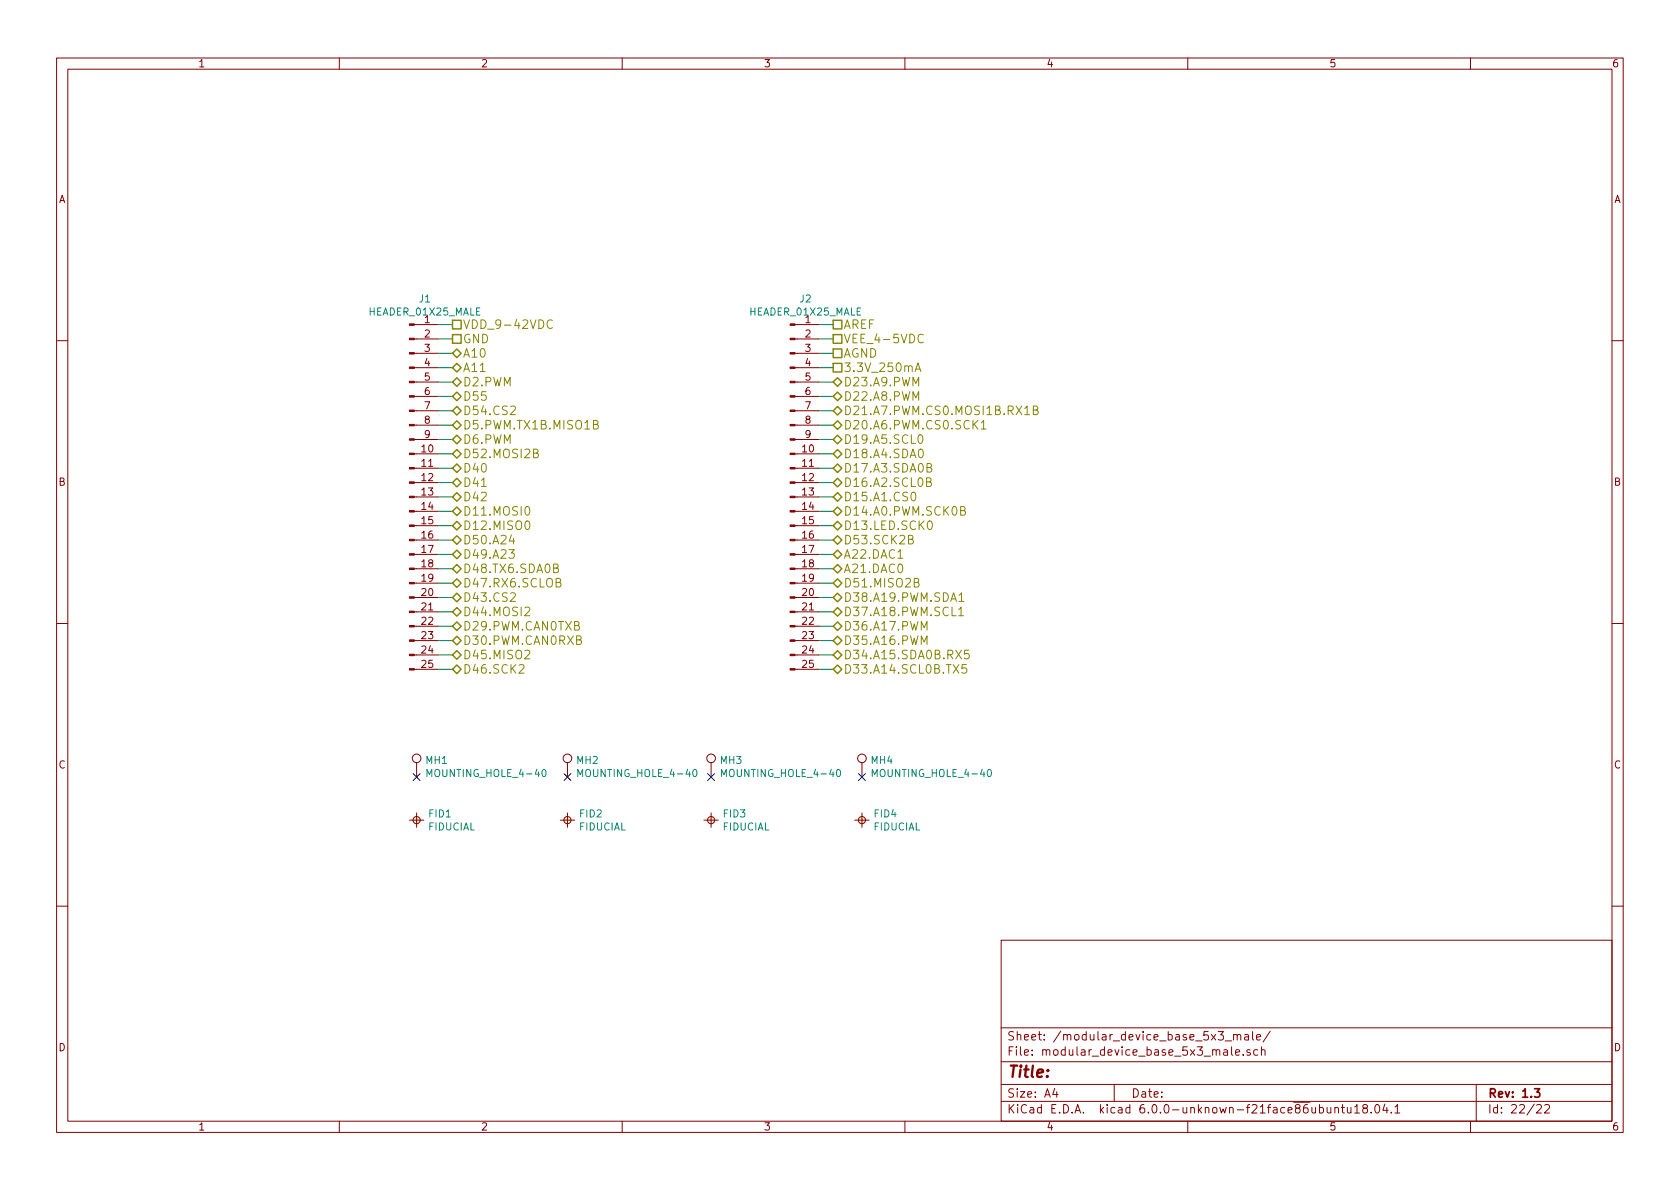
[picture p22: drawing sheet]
<svg xmlns="http://www.w3.org/2000/svg" width="297mm" height="210mm" viewBox="0 0 297 210" stroke-linecap="round" stroke-linejoin="round" font-family="sans-serif">
<defs><g id="words">
<text font-size="2.8" fill="#840000" x="178" y="190.5">Title:</text>
<g font-size="2.1" fill="#848400">
<text x="81.8" y="58.2">VDD_9-42VDC</text>
<text x="149.1" y="58.2">AREF</text>
<text x="81.8" y="60.7">GND</text>
<text x="81.8" y="63.2">A10</text>
<text x="81.8" y="65.8">A11</text>
<text x="149.1" y="65.8">3.3V_250mA</text>
<text x="149.1" y="60.7">VEE_4-5VDC</text>
<text x="149.1" y="63.2">AGND</text>
<text x="81.8" y="68.3">D2.PWM</text>
<text x="81.8" y="70.9">D55</text>
<text x="149.1" y="70.9">D22.A8.PWM</text>
<text x="149.1" y="68.3">D23.A9.PWM</text>
<text x="81.8" y="73.4">D54.CS2</text>
<text x="81.8" y="75.9">D5.PWM.TX1B.MISO1B</text>
<text x="149.1" y="75.9">D20.A6.PWM.CS0.SCK1</text>
<text x="149.1" y="73.4">D21.A7.PWM.CS0.MOSI1B.RX1B</text>
<text x="81.8" y="78.5">D6.PWM</text>
<text x="81.8" y="81">D52.MOSI2B</text>
<text x="81.8" y="83.6">D40</text>
<text x="149.1" y="78.5">D19.A5.SCL0</text>
<text x="149.1" y="83.6">D17.A3.SDA0B</text>
<text x="149.1" y="81">D18.A4.SDA0</text>
<text x="81.8" y="86.1">D41</text>
<text x="81.8" y="88.6">D42</text>
<text x="149.1" y="86.1">D16.A2.SCL0B</text>
<text x="149.1" y="88.6">D15.A1.CS0</text>
<text x="81.8" y="91.2">D11.MOSI0</text>
<text x="81.8" y="93.7">D12.MISO0</text>
<text x="149.1" y="93.7">D13.LED.SCK0</text>
<text x="149.1" y="91.2">D14.A0.PWM.SCK0B</text>
<text x="81.8" y="96.3">D50.A24</text>
<text x="81.8" y="98.8">D49.A23</text>
<text x="81.8" y="101.3">D48.TX6.SDA0B</text>
<text x="149.1" y="96.3">D53.SCK2B</text>
<text x="149.1" y="98.8">A22.DAC1</text>
<text x="149.1" y="101.3">A21.DAC0</text>
<text x="81.8" y="103.9">D47.RX6.SCLOB</text>
<text x="81.8" y="106.4">D43.CS2</text>
<text x="149.1" y="103.9">D51.MISO2B</text>
<text x="149.1" y="106.4">D38.A19.PWM.SDA1</text>
<text x="81.8" y="109">D44.MOSI2</text>
<text x="81.8" y="111.5">D29.PWM.CAN0TXB</text>
<text x="149.1" y="109">D37.A18.PWM.SCL1</text>
<text x="149.1" y="111.5">D36.A17.PWM</text>
<text x="81.8" y="114">D30.PWM.CAN0RXB</text>
<text x="81.8" y="116.6">D45.MISO2</text>
<text x="81.8" y="119.1">D46.SCK2</text>
<text x="149.1" y="116.6">D34.A15.SDA0B.RX5</text>
<text x="149.1" y="119.1">D33.A14.SCL0B.TX5</text>
<text x="149.1" y="114">D35.A16.PWM</text>
</g>
<g font-size="2.1" fill="#840000">
<text x="178" y="184">Sheet: /modular_device_base_5x3_male/</text>
<text x="178" y="186.7">File: modular_device_base_5x3_male.sch</text>
<text x="178" y="196.9">KiCad E.D.A. kicad 6.0.0-unknown-f21face86ubuntu18.04.1</text>
<text x="178" y="194.1">Size: A4</text>
<text x="200" y="194.1">Date:</text>
<text x="263" y="194.1">Rev: 1.3</text>
<text x="263" y="196.9">Id: 22/22</text>
</g>
<g font-size="1.8" fill="#840000">
<text x="35" y="11.9">1</text>
<text x="85" y="11.9">2</text>
<text x="135" y="11.9">3</text>
<text x="185" y="11.9">4</text>
<text x="235" y="11.9">5</text>
<text x="285" y="11.9">6</text>
<text x="10.4" y="35.9">A</text>
<text x="285.4" y="35.9">A</text>
<text x="75.1" y="59.7">2</text>
<text x="142.4" y="59.7">2</text>
<text x="75.1" y="62.2">3</text>
<text x="75.1" y="64.8">4</text>
<text x="142.4" y="62.2">3</text>
<text x="142.4" y="64.8">4</text>
<text x="75.1" y="67.3">5</text>
<text x="75.1" y="69.8">6</text>
<text x="142.4" y="67.3">5</text>
<text x="142.4" y="69.8">6</text>
<text x="75.1" y="72.4">7</text>
<text x="75.1" y="74.9">8</text>
<text x="75.1" y="77.5">9</text>
<text x="142.4" y="72.4">7</text>
<text x="142.4" y="74.9">8</text>
<text x="142.4" y="77.5">9</text>
<text x="74.6" y="80">10</text>
<text x="74.6" y="82.5">11</text>
<text x="141.9" y="80">10</text>
<text x="141.9" y="82.5">11</text>
<text x="10.4" y="85.9">B</text>
<text x="74.6" y="85.1">12</text>
<text x="74.6" y="87.6">13</text>
<text x="141.9" y="85.1">12</text>
<text x="141.9" y="87.6">13</text>
<text x="285.4" y="85.9">B</text>
<text x="74.6" y="90.2">14</text>
<text x="74.6" y="92.7">15</text>
<text x="74.6" y="95.2">16</text>
<text x="141.9" y="90.2">14</text>
<text x="141.9" y="92.7">15</text>
<text x="141.9" y="95.2">16</text>
<text x="74.6" y="97.8">17</text>
<text x="74.6" y="100.3">18</text>
<text x="141.9" y="97.8">17</text>
<text x="141.9" y="100.3">18</text>
<text x="74.6" y="102.9">19</text>
<text x="74.6" y="105.4">20</text>
<text x="74.6" y="107.9">21</text>
<text x="141.9" y="102.9">19</text>
<text x="141.9" y="105.4">20</text>
<text x="141.9" y="107.9">21</text>
<text x="74.6" y="110.5">22</text>
<text x="74.6" y="113">23</text>
<text x="141.9" y="110.5">22</text>
<text x="141.9" y="113">23</text>
<text x="74.6" y="115.6">24</text>
<text x="74.6" y="118.1">25</text>
<text x="141.9" y="115.6">24</text>
<text x="141.9" y="118.1">25</text>
<text x="10.4" y="135.9">C</text>
<text x="285.4" y="135.9">C</text>
<text x="10.4" y="185.9">D</text>
<text x="285.4" y="185.9">D</text>
<text x="35" y="199.9">1</text>
<text x="85" y="199.9">2</text>
<text x="135" y="199.9">3</text>
<text x="185" y="199.9">4</text>
<text x="235" y="199.9">5</text>
<text x="285" y="199.9">6</text>
</g>
<g font-size="1.8" fill="#008484">
<text x="74.2" y="53.5">J1</text>
<text x="141.5" y="53.5">J2</text>
<text x="65.4" y="55.8">HEADER_01X25_MALE</text>
<text x="75.1" y="57.1">1</text>
<text x="132.7" y="55.8">HEADER_01X25_MALE</text>
<text x="142.4" y="57.1">1</text>
<text x="75.3" y="135.1">MH1</text>
<text x="76" y="137.4">MOUNTING_HOLE_4-40</text>
<text x="102" y="135.1">MH2</text>
<text x="102.7" y="137.4">MOUNTING_HOLE_4-40</text>
<text x="127.4" y="135.1">MH3</text>
<text x="128.1" y="137.4">MOUNTING_HOLE_4-40</text>
<text x="154.1" y="135.1">MH4</text>
<text x="154.7" y="137.4">MOUNTING_HOLE_4-40</text>
<text x="75.7" y="146.9">FIDUCIAL</text>
<text x="75.9" y="144.5">FID1</text>
<text x="102.4" y="146.9">FIDUCIAL</text>
<text x="102.6" y="144.5">FID2</text>
<text x="127.8" y="146.9">FIDUCIAL</text>
<text x="128" y="144.5">FID3</text>
<text x="154.5" y="146.9">FIDUCIAL</text>
<text x="154.6" y="144.5">FID4</text>
</g>
</g></defs>
<g fill="none" stroke="#840000" stroke-width=".18">
<path d="M10 10.3h277v189.9h-277zM12 12.2h273v186.1h-273zM60 10.3v1.9M110 10.3v1.9M160 10.3v1.9M210 10.3v1.9M260 10.3v1.9M73.3 59.9h4.2M73.3 57.4h4.2M140.6 59.9h4.2M140.6 57.4h4.2M10 60.2h2"/>
<path d="M73.3 77.7h4.2M73.3 75.2h4.2M73.3 72.6h4.2M73.3 70.1h4.2M73.3 67.6h4.2M73.3 65h4.2M73.3 62.5h4.2M140.6 77.7h4.2M140.6 75.2h4.2M140.6 72.6h4.2M140.6 70.1h4.2M140.6 67.6h4.2"/>
<path d="M140.6 65h4.2M140.6 62.5h4.2M285 60.2h2M73.3 98h4.2M73.3 95.5h4.2M73.3 93h4.2M73.3 90.4h4.2M73.3 87.9h4.2M73.3 85.3h4.2M73.3 82.8h4.2M73.3 80.3h4.2M140.6 98h4.2"/>
<path d="M140.6 95.5h4.2M140.6 93h4.2M140.6 90.4h4.2M140.6 87.9h4.2M140.6 85.3h4.2M140.6 82.8h4.2M140.6 80.3h4.2M10 110.3h2M73.3 118.4h4.2M73.3 115.8h4.2M73.3 113.3h4.2M73.3 110.7h4.2"/>
<path d="M73.3 108.2h4.2M73.3 105.7h4.2M73.3 103.1h4.2M73.3 100.6h4.2M140.6 118.4h4.2M140.6 115.8h4.2M140.6 113.3h4.2M140.6 110.7h4.2M140.6 108.2h4.2M140.6 105.7h4.2M140.6 103.1h4.2M140.6 100.6h4.2"/>
<path d="M285 110.3h2M73.7 134.9v2.5M100.3 134.9v2.5M125.7 134.9v2.5M152.4 134.9v2.5M72.4 145h2.5M73.7 143.8v2.5M99.1 145h2.5M100.3 143.8v2.5M124.5 145h2.5M125.7 143.8v2.5M151.1 145h2.6"/>
<path d="M152.4 143.8v2.5M10 160.2h2M177 166.3h108v32h-108zM285 160.2h2M60 198.3v1.9M110 198.3v1.9M160 198.3v1.9M177 194.8h108M177 191.8h108M177 187.8h108M177 181.8h108M186.5 192.5l-.4 1h1"/>
<path d="M186.8 193v1M197 191.8v3M210 198.3v1.9M216.6 184.1h1.2M217.8 185.1v1.3l.2 .2M218.1 183.1l.2-.2 .4 .1v.9M218.1 182.9v1M218.5 186.1l.7-.1-.1-.3-.4-.1-.2 .2v.7h.6M218.7 183.1l.2-.2 .4 .1 .1 .9M219.8 186.5v.1M220.1 183h.6l.1 .9M220.8 183.3l-.6 .1-.2 .2 .1 .2 .1 .1 .6-.1"/>
<path d="M221 185.7a.37 .37 0 0 0-.6 .1l.1 .2 .5 .2 .1 .1-.2 .3-.5-.1M221.5 182.4v1.3l.2 .2M222.2 183.4l.7-.1-.1-.3-.4-.1-.2 .2v.7h.6M222.4 185.7l-.5-.1-.2 .3v.6l.2 .1 .5-.1M223 185.7h.1a.37 .37 0 0 1 .6 .1v.8M223 185.1v1.5M224.6 182.3l-1.3 2M234.6 195.8v.8a.39 .39 0 0 0 .7 .1M235.3 195.8v1M236 196l.2-.2 .4 .1 .1 .9M236 195.8v1M237.2 195.8h.5"/>
<path d="M237.4 195.3v1.3l.3 .2M238.2 195.8l.1 .9 .4 .1 .2-.1M238.9 195.8v1M239.5 195.8l.4-.5v1.5M239.5 196.8h.9M241.2 196l-.3-.3 .2-.3a.48 .48 0 0 1 .6 .1v.4a.52 .52 0 0 0-.7 .2 .52 .52 0 0 0 .1 .6l.4 .1 .2-.1 .1-.4-.3-.3M242.4 196.7v.1M243.3 195.4l.1-.1a.8 .8 0 0 1 .6 .8 .8 .8 0 0 1-.6 .7 1 1 0 0 1-.1-1.4zM244.9 195.2l-.4 1.1h.9M245.2 195.8v1M246 196.7v.1M246.6 195.8l.5-.5v1.5"/>
<path d="M246.6 196.8h.9M260 198.3v1.9M261 191.8v6.5M271.7 195.5l.2-.2h.4l.2 .5-.9 1h.9M273.1 195.5l.2-.2h.4l.2 .2 .1 .3-.1 .2-.9 .8h1"/>
<circle cx="73.7" cy="134.1" r=".76"/>
<circle cx="100.3" cy="134.1" r=".76"/>
<circle cx="125.7" cy="134.1" r=".76"/>
<circle cx="152.4" cy="134.1" r=".76"/>
<circle cx="73.7" cy="145" r=".63"/>
<circle cx="100.3" cy="145" r=".63"/>
<circle cx="125.7" cy="145" r=".63"/>
<circle cx="152.4" cy="145" r=".63"/>
</g>
<path d="M271.3 192.5h.9l-.5 .6 .5 .1v.7l-.2 .1-.7-.1" fill="none" stroke="#840000" stroke-width=".3"/>
<g fill="none" stroke="#008400" stroke-width=".18">
<path d="M77.5 57.4h2.5M77.5 59.9h2.5M144.8 57.4h2.5M144.8 59.9h2.5M77.5 62.5h2.5M77.5 65h2.5M77.5 67.6h2.5M77.5 70.1h2.5M77.5 72.6h2.5M77.5 75.2h2.5M77.5 77.7h2.5M144.8 62.5h2.5"/>
<path d="M144.8 65h2.5M144.8 67.6h2.5M144.8 70.1h2.5M144.8 72.6h2.5M144.8 75.2h2.5M144.8 77.7h2.5M77.5 80.3h2.5M77.5 82.8h2.5M77.5 85.3h2.5M77.5 87.9h2.5M77.5 90.4h2.5M77.5 93h2.5"/>
<path d="M77.5 95.5h2.5M77.5 98h2.5M144.8 80.3h2.5M144.8 82.8h2.5M144.8 85.3h2.5M144.8 87.9h2.5M144.8 90.4h2.5M144.8 93h2.5M144.8 95.5h2.5M144.8 98h2.5M77.5 100.6h2.5M77.5 103.1h2.5"/>
<path d="M77.5 105.7h2.5M77.5 108.2h2.5M77.5 110.7h2.5M77.5 113.3h2.5M77.5 115.8h2.5M77.5 118.4h2.5M144.8 100.6h2.5M144.8 103.1h2.5M144.8 105.7h2.5M144.8 108.2h2.5M144.8 110.7h2.5M144.8 113.3h2.5"/>
<path d="M144.8 115.8h2.5M144.8 118.4h2.5"/>
</g>
<g fill="none" stroke="#848400" stroke-width=".18">
<path d="M97.7 56.7a.62 .62 0 0 0-.8 0 .62 .62 0 0 0-.2 .7 .57 .57 0 0 0 .3 .6 .57 .57 0 0 0 .7-.1M163.2 59.2a.62 .62 0 0 0-.7 0 .62 .62 0 0 0-.2 .8 .56 .56 0 0 0 .3 .6 .56 .56 0 0 0 .6-.1M90.3 71.9l.6-.1 .2 .1v.3l-.9 1.1h.9M104.9 75.1l.8-.2v-.4l-.8-.2v1.6h.6l.2-.2 .1-.3-.1-.3h-.3M161.8 65.7l.5-1.5 .5 1.5M161.9 65.3h.8M162.4 77l.3-.1a.82 .82 0 0 1 .6 .6 .82 .82 0 0 1-.4 .8l-.1 .1a.86 .86 0 0 1-.4-1.4zM162.5 79.5l.2-.1a.82 .82 0 0 1 .6 .7 .82 .82 0 0 1-.3 .8h-.3l-.3-.3v-.6zM173.5 74.8l.4-.5v1.6M173.5 75.9h.8M182.7 72.5h.5l.2-.1 .1-.3-.3-.3h-.5v1.5h.6l.3-.3a.41 .41 0 0 0-.4-.5M90 97.2h.9l-.5 .6 .5 .1v.7l-.3 .1h-.4l-.2-.1"/>
<path d="M90.4 94.6l-.4 1.1h1M90.8 95.2v1M93 89.7l.3-.1a.97 .97 0 0 1 0 1.5 .84 .84 0 0 1-.3-1.4zM93 92.2l.3-.1a.97 .97 0 0 1 0 1.5 .84 .84 0 0 1-.3-1.4zM94.3 80.1l.8-.1v-.3l-.1-.2-.7-.1v1.5h.6l.3-.3a.41 .41 0 0 0-.4-.5M158.7 98.7h.9M160.6 95.4l.8-.2v-.3l-.1-.2h-.7v1.5h.6l.3-.3a.41 .41 0 0 0-.4-.5M161.2 87.2l.4-.2a.97 .97 0 0 1 0 1.6 .84 .84 0 0 1-.4-1.4zM163.8 85.2h.5l.2-.1 .1-.3-.3-.3h-.5v1.5h.6l.3-.3a.41 .41 0 0 0-.4-.5M163.9 82.7h.5l.2-.2 .1-.3-.3-.2h-.5v1.5h.6l.3-.3a.41 .41 0 0 0-.4-.5M164.1 92.2l.2-.1a.82 .82 0 0 1 .6 .7 .82 .82 0 0 1-.3 .8h-.1a.84 .84 0 0 1-.4-1.4zM169.8 90.3l.7-.1 .1-.2-.1-.3-.7-.1v1.5h.6l.3-.3a.41 .41 0 0 0-.3-.5"/>
<path d="M90.3 104.9l.6-.1 .2 .1v.4l-.9 1h.9M91.8 117.6l.6-.1 .2 .1 .1 .4-1 1h1M92.8 107.5l.6-.1 .2 .1 .1 .3-1 1.1h1M92.8 115.1l.6-.1 .2 .1 .1 .3-1 1.1h1M97.9 100.5l.7-.2 .1-.3-.1-.2-.7-.1v1.6h.6l.3-.3a.41 .41 0 0 0-.4-.5M98.3 103l.8-.1v-.5l-.8-.1v1.5h.6l.2-.1 .1-.4-.1-.2-.3-.1M102 113.2l.7-.2v-.3l-.1-.2-.6-.1v1.6h.5l.3-.3a.41 .41 0 0 0-.3-.5M161.6 103l.8-.1v-.3l-.1-.2-.7-.1v1.5h.6l.3-.3a.41 .41 0 0 0-.3-.5M162.9 111.4v-1.5l.5 1.1 .5-1.1v1.5M162.9 114v-1.6l.5 1.1 .5-1.1v1.6M169.5 107.8l.4-.4v1.5M169.5 108.9h.9"/>
<path d="M169.5 105.3l.5-.5v1.5M169.5 106.3h.9M170.9 117.5h-.8v.7l.2-.1 .5 .1 .1 .2v.5l-.3 .1h-.3l-.2-.1M171.3 115h-.7l-.1 .7 .2-.1h.5l.2 .2-.1 .6-.2 .1h-.4l-.2-.1"/>
</g>
<g fill="none" stroke="#848400" stroke-width=".25">
<path d="M80 56.6h1.5v1.6h-1.5zM80 59.2h1.5v1.5h-1.5zM147.3 56.6h1.5v1.6h-1.5zM147.3 59.2h1.5v1.5h-1.5zM80 62.5l.8-.8 .7 .8-.7 .7zM80 65l.8-.7 .7 .7-.7 .8zM80 67.6l.8-.8 .7 .8-.7 .7zM80 70.1l.8-.8 .7 .8-.7 .8zM80 72.6l.8-.7 .7 .7-.7 .8zM80 75.2l.8-.8 .7 .8-.7 .7zM80 77.7l.8-.7 .7 .7-.7 .8zM147.3 77.7l.8-.7 .7 .7-.7 .8z"/>
<path d="M147.3 64.3h1.5v1.5h-1.5zM147.3 61.7h1.5v1.5h-1.5zM148.1 74.4l.7 .8-.7 .7-.8-.7zM148.1 69.3l.7 .8-.7 .8-.8-.8zM148.1 66.8l.7 .8-.7 .7-.8-.7zM148.1 71.9l.7 .7-.7 .8-.8-.8zM80 80.3l.8-.8 .7 .8-.7 .7zM80 82.8l.8-.8 .7 .8-.7 .8zM80 85.3l.8-.7 .7 .7-.7 .8zM80 87.9l.8-.8 .7 .8-.7 .7zM80 90.4l.8-.7 .7 .7-.7 .8zM80 93l.8-.8 .7 .8-.7 .7z"/>
<path d="M80 95.5l.8-.8 .7 .8-.7 .8zM80 98l.8-.7 .7 .7-.7 .8zM147.3 93l.8-.8 .7 .8-.7 .7zM147.3 82.8l.8-.8 .7 .8-.7 .8zM147.3 85.3l.8-.7 .7 .7-.7 .8zM147.3 80.3l.8-.8 .7 .8-.7 .7zM147.3 98l.8-.7 .7 .7-.7 .8zM148.1 87.1l.7 .8-.7 .7-.8-.7zM148.1 89.7l.7 .7-.7 .8-.8-.8zM148.1 94.7l.7 .8-.7 .8-.8-.8zM148.1 99.8l.7 .8-.7 .7-.8-.7zM80 100.6l.8-.8 .7 .8-.7 .7z"/>
<path d="M80 103.1l.8-.7 .7 .7-.7 .8zM80 105.7l.8-.8 .7 .8-.7 .7zM80 108.2l.8-.8 .7 .8-.7 .8zM80 110.7l.8-.7 .7 .7-.7 .8zM80 113.3l.8-.8 .7 .8-.7 .7zM80 115.8l.8-.7 .7 .7-.7 .8zM80 118.4l.8-.8 .7 .8-.7 .7zM147.3 108.2l.8-.8 .7 .8-.7 .8zM147.3 115.8l.8-.7 .7 .7-.7 .8zM147.3 113.3l.8-.8 .7 .8-.7 .7zM147.3 103.1l.8-.7 .7 .7-.7 .8zM148.1 110l.7 .7-.7 .8-.8-.8z"/>
<path d="M148.1 117.6l.7 .8-.7 .7-.8-.7zM148.1 104.9l.7 .8-.7 .7-.8-.7z"/>
</g>
<path d="M75.5 137.3v-1.2l.4 .9 .5-.9v1.2M95.9 136.2l.2-.1a.67 .67 0 0 1 .5 .6 .67 .67 0 0 1-.5 .6l-.3-.5zM102.2 137.3v-1.2l.4 .9 .4-.9v1.2M122.6 136.2l.2-.1a.67 .67 0 0 1 .4 .6 .67 .67 0 0 1-.4 .6l-.3-.5zM127.6 137.3v-1.2l.4 .9 .4-.9v1.2M148 136.2l.2-.1a.67 .67 0 0 1 .4 .6 .67 .67 0 0 1-.4 .6l-.3-.5zM154.2 137.3v-1.2l.5 .9 .4-.9v1.2M174.7 136.2l.2-.1a.67 .67 0 0 1 .4 .6 .67 .67 0 0 1-.4 .6l-.4-.5z" fill="none" stroke="#008484" stroke-width=".18"/>
<path d="M73.1 136.8l1.2 1.2M74.3 136.8l-1.2 1.2M99.7 136.8l1.2 1.2M100.9 136.8l-1.2 1.2M125.1 136.8l1.2 1.2M126.3 136.8l-1.2 1.2M151.8 136.8l1.2 1.2M153 136.8l-1.2 1.2" fill="none" stroke="#000084" stroke-width=".18"/>
<g fill="#ffffc2" stroke="#ffffc2" stroke-width=".18">
<circle cx="73.7" cy="145" r=".63"/>
<circle cx="100.3" cy="145" r=".63"/>
<circle cx="125.7" cy="145" r=".63"/>
<circle cx="152.4" cy="145" r=".63"/>
</g>
<g fill="#840000" stroke="#840000" stroke-width=".18">
<path d="M72.4 118.2h.9v.3h-.9z"/>
<path d="M72.4 115.7h.9v.2h-.9z"/>
<path d="M72.4 113.2h.9v.2h-.9z"/>
<path d="M72.4 110.6h.9v.3h-.9z"/>
<path d="M72.4 108.1h.9v.2h-.9z"/>
<path d="M72.4 105.5h.9v.3h-.9z"/>
<path d="M72.4 103h.9v.2h-.9z"/>
<path d="M72.4 100.5h.9v.2h-.9z"/>
<path d="M72.4 97.9h.9v.3h-.9z"/>
<path d="M72.4 95.4h.9v.2h-.9z"/>
<path d="M72.4 92.8h.9v.3h-.9z"/>
<path d="M72.4 90.3h.9v.2h-.9z"/>
<path d="M72.4 87.8h.9v.2h-.9z"/>
<path d="M72.4 85.2h.9v.3h-.9z"/>
<path d="M72.4 82.7h.9v.2h-.9z"/>
<path d="M72.4 80.1h.9v.3h-.9z"/>
<path d="M72.4 77.6h.9v.2h-.9z"/>
<path d="M72.4 75.1h.9v.2h-.9z"/>
<path d="M72.4 72.5h.9v.3h-.9z"/>
<path d="M72.4 70h.9v.2h-.9z"/>
<path d="M72.4 67.4h.9v.3h-.9z"/>
<path d="M72.4 64.9h.9v.2h-.9z"/>
<path d="M72.4 62.4h.9v.2h-.9z"/>
<path d="M72.4 59.8h.9v.3h-.9z"/>
<path d="M72.4 57.3h.9v.2h-.9z"/>
<path d="M139.7 118.2h.9v.3h-.9z"/>
<path d="M139.7 115.7h.9v.2h-.9z"/>
<path d="M139.7 113.2h.9v.2h-.9z"/>
<path d="M139.7 110.6h.9v.3h-.9z"/>
<path d="M139.7 108.1h.9v.2h-.9z"/>
<path d="M139.7 105.5h.9v.3h-.9z"/>
<path d="M139.7 103h.9v.2h-.9z"/>
<path d="M139.7 100.5h.9v.2h-.9z"/>
<path d="M139.7 97.9h.9v.3h-.9z"/>
<path d="M139.7 95.4h.9v.2h-.9z"/>
<path d="M139.7 92.8h.9v.3h-.9z"/>
<path d="M139.7 90.3h.9v.2h-.9z"/>
<path d="M139.7 87.8h.9v.2h-.9z"/>
<path d="M139.7 85.2h.9v.3h-.9z"/>
<path d="M139.7 82.7h.9v.2h-.9z"/>
<path d="M139.7 80.1h.9v.3h-.9z"/>
<path d="M139.7 77.6h.9v.2h-.9z"/>
<path d="M139.7 75.1h.9v.2h-.9z"/>
<path d="M139.7 72.5h.9v.3h-.9z"/>
<path d="M139.7 70h.9v.2h-.9z"/>
<path d="M139.7 67.4h.9v.3h-.9z"/>
<path d="M139.7 64.9h.9v.2h-.9z"/>
<path d="M139.7 62.4h.9v.2h-.9z"/>
<path d="M139.7 59.8h.9v.3h-.9z"/>
<path d="M139.7 57.3h.9v.2h-.9z"/>
</g>
<use href="#words"/>
</svg>
